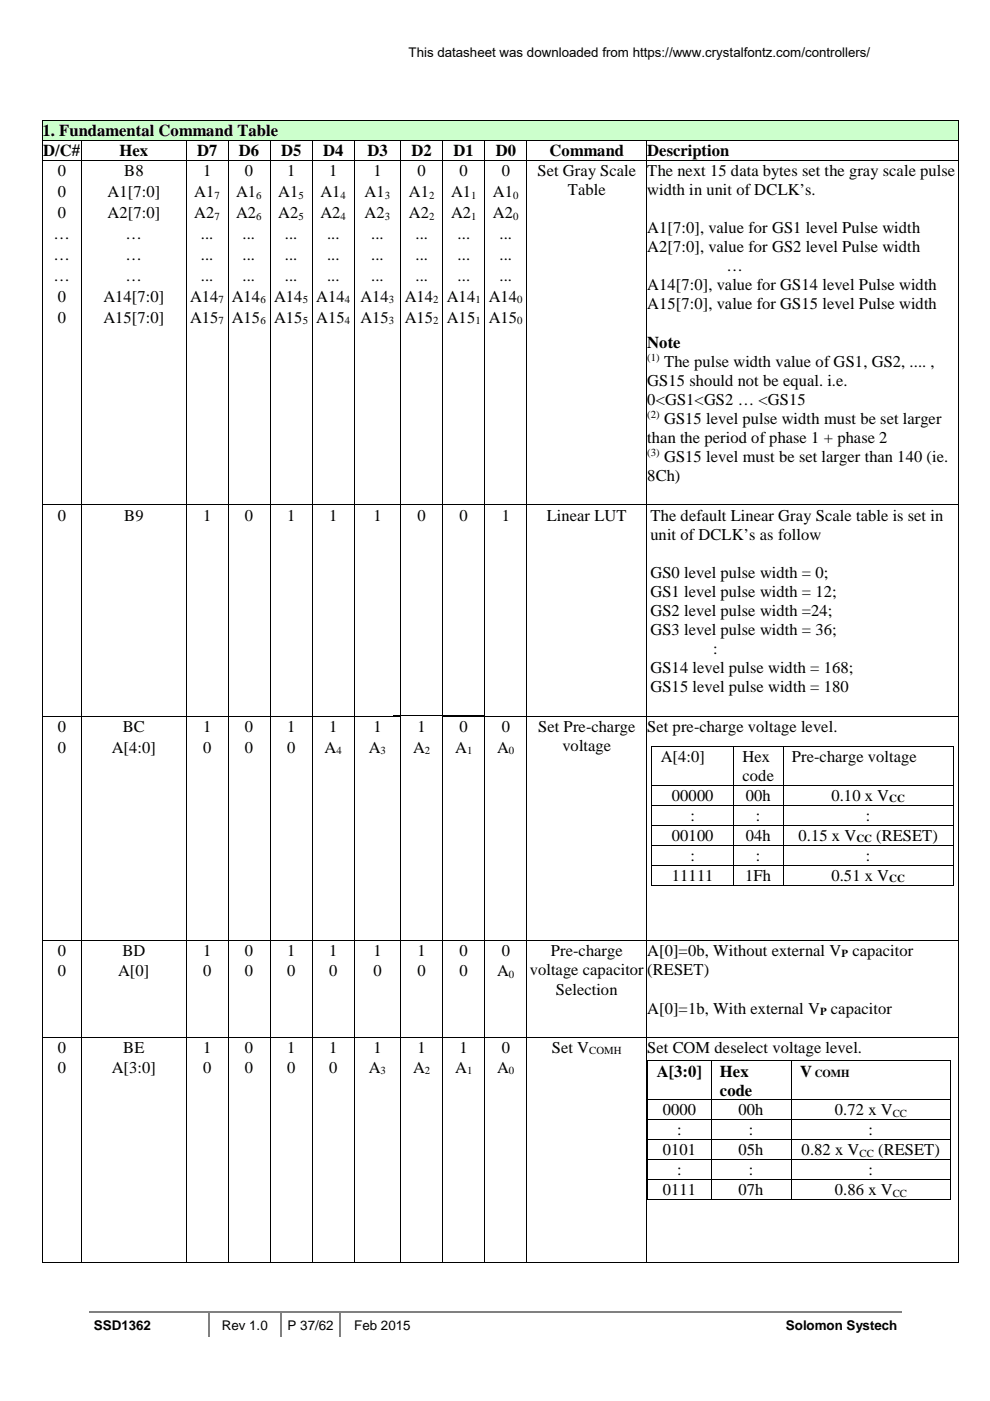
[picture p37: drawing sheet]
<svg xmlns="http://www.w3.org/2000/svg" width="210mm" height="297mm" viewBox="0 0 210 297" stroke-linecap="round" stroke-linejoin="round" font-family="sans-serif">
<defs><g id="words">
<g font-size="3.5">
<text x="9" y="28.8">1. Fundamental Command Table</text>
<text x="9.2" y="33.1">D/C#</text>
<text x="25.4" y="33.1">Hex</text>
<text x="41.8" y="33.1">D7</text>
<text x="50.6" y="33.1">D6</text>
<text x="59.6" y="33.1">D5</text>
<text x="68.5" y="33.1">D4</text>
<text x="77.9" y="33.1">D3</text>
<text x="87.2" y="33.1">D2</text>
<text x="96.2" y="33.1">D1</text>
<text x="105.1" y="33.1">D0</text>
<text x="116.5" y="33.1">Command</text>
<text x="137.2" y="33.1">Description</text>
<text x="12.2" y="37.2">0</text>
<text x="12.2" y="41.8">0</text>
<text x="22.8" y="41.8">A1[7:0]</text>
<text x="26.3" y="37.2">B8</text>
<text x="41.2" y="41.8">A1</text>
<text x="43.1" y="37.2">1</text>
<text x="50" y="41.8">A1</text>
<text x="51.9" y="37.2">0</text>
<text x="59" y="41.8">A1</text>
<text x="60.9" y="37.2">1</text>
<text x="67.9" y="41.8">A1</text>
<text x="69.8" y="37.2">1</text>
<text x="77.3" y="41.8">A1</text>
<text x="79.2" y="37.2">1</text>
<text x="86.7" y="41.8">A1</text>
<text x="88.5" y="37.2">0</text>
<text x="95.6" y="41.8">A1</text>
<text x="97.5" y="37.2">0</text>
<text x="104.5" y="41.8">A1</text>
<text x="106.4" y="37.2">0</text>
<text x="114" y="37.2">Set Gray Scale</text>
<text x="120.4" y="41.3">Table</text>
<text x="137.2" y="37.2">The next 15 data bytes set the gray scale pulse</text>
<text x="137.2" y="41.3">width in unit of DCLK’s.</text>
<text x="12.2" y="46.2">0</text>
<text x="22.8" y="46.2">A2[7:0]</text>
<text x="41.2" y="46.2">A2</text>
<text x="50" y="46.2">A2</text>
<text x="59" y="46.2">A2</text>
<text x="67.9" y="46.2">A2</text>
<text x="77.3" y="46.2">A2</text>
<text x="86.7" y="46.2">A2</text>
<text x="95.6" y="46.2">A2</text>
<text x="104.5" y="46.2">A2</text>
<text x="11.3" y="50.7">…</text>
<text x="26.6" y="50.7">…</text>
<text x="42.6" y="50.7">...</text>
<text x="51.4" y="50.7">...</text>
<text x="60.4" y="50.7">...</text>
<text x="69.3" y="50.7">...</text>
<text x="78.7" y="50.7">...</text>
<text x="88.1" y="50.7">...</text>
<text x="97" y="50.7">...</text>
<text x="105.9" y="50.7">...</text>
<text x="137.2" y="49.4">A1[7:0], value for GS1 level Pulse width</text>
<text x="137.2" y="53.4">A2[7:0], value for GS2 level Pulse width</text>
<text x="11.3" y="55.1">…</text>
<text x="11.3" y="59.6">…</text>
<text x="26.6" y="55.1">…</text>
<text x="26.6" y="59.6">…</text>
<text x="42.6" y="55.1">...</text>
<text x="42.6" y="59.6">...</text>
<text x="51.4" y="55.1">...</text>
<text x="51.4" y="59.6">...</text>
<text x="60.4" y="55.1">...</text>
<text x="60.4" y="59.6">...</text>
<text x="69.3" y="55.1">...</text>
<text x="69.3" y="59.6">...</text>
<text x="78.7" y="55.1">...</text>
<text x="78.7" y="59.6">...</text>
<text x="88.1" y="55.1">...</text>
<text x="88.1" y="59.6">...</text>
<text x="97" y="55.1">...</text>
<text x="97" y="59.6">...</text>
<text x="105.9" y="55.1">...</text>
<text x="105.9" y="59.6">...</text>
<text x="154.1" y="57.5">…</text>
<text x="12.2" y="64">0</text>
<text x="21.9" y="64">A14[7:0]</text>
<text x="40.3" y="64">A14</text>
<text x="49.1" y="64">A14</text>
<text x="58.1" y="64">A14</text>
<text x="67.1" y="64">A14</text>
<text x="76.4" y="64">A14</text>
<text x="85.8" y="64">A14</text>
<text x="94.7" y="64">A14</text>
<text x="103.6" y="64">A14</text>
<text x="137.2" y="65.6">A15[7:0], value for GS15 level Pulse width</text>
<text x="137.2" y="61.5">A14[7:0], value for GS14 level Pulse width</text>
<text x="12.2" y="68.5">0</text>
<text x="21.9" y="68.5">A15[7:0]</text>
<text x="40.3" y="68.5">A15</text>
<text x="49.1" y="68.5">A15</text>
<text x="58.1" y="68.5">A15</text>
<text x="67.1" y="68.5">A15</text>
<text x="76.4" y="68.5">A15</text>
<text x="85.8" y="68.5">A15</text>
<text x="94.7" y="68.5">A15</text>
<text x="103.6" y="68.5">A15</text>
<text x="137.2" y="73.8">Note</text>
<text x="140.8" y="77.7">The pulse width value of GS1, GS2, .... ,</text>
<text x="137.2" y="81.8">GS15 should not be equal. i.e.</text>
<text x="137.2" y="85.9">0&lt;GS1&lt;GS2 … &lt;GS15</text>
<text x="140.8" y="89.9">GS15 level pulse width must be set larger</text>
<text x="137.2" y="93.9">than the period of phase 1 + phase 2</text>
<text x="140.8" y="98">GS15 level must be set larger than 140 (ie.</text>
<text x="137.2" y="102.1">8Ch)</text>
<text x="12.2" y="110.4">0</text>
<text x="26.3" y="110.4">B9</text>
<text x="43.1" y="110.4">1</text>
<text x="51.9" y="110.4">0</text>
<text x="60.9" y="110.4">1</text>
<text x="69.8" y="110.4">1</text>
<text x="79.2" y="110.4">1</text>
<text x="88.5" y="110.4">0</text>
<text x="97.5" y="110.4">0</text>
<text x="106.4" y="110.4">1</text>
<text x="115.9" y="110.4">Linear LUT</text>
<text x="137.9" y="110.4">The default Linear Gray Scale table is set in</text>
<text x="137.9" y="114.4">unit of DCLK’s as follow</text>
<text x="137.9" y="122.5">GS0 level pulse width = 0;</text>
<text x="137.9" y="126.6">GS1 level pulse width = 12;</text>
<text x="137.9" y="130.6">GS2 level pulse width =24;</text>
<text x="137.9" y="134.7">GS3 level pulse width = 36;</text>
<text x="137.9" y="142.8">GS14 level pulse width = 168;</text>
<text x="151.2" y="138.7">:</text>
<text x="137.9" y="146.8">GS15 level pulse width = 180</text>
<text x="12.2" y="155.1">0</text>
<text x="26" y="155.1">BC</text>
<text x="43.1" y="155.1">1</text>
<text x="51.9" y="155.1">0</text>
<text x="60.9" y="155.1">1</text>
<text x="69.8" y="155.1">1</text>
<text x="79.2" y="155.1">1</text>
<text x="88.5" y="155.1">1</text>
<text x="97.5" y="155.1">0</text>
<text x="106.4" y="155.1">0</text>
<text x="114.1" y="155.1">Set Pre-charge</text>
<text x="137.2" y="155.1">Set pre-charge voltage level.</text>
<text x="12.2" y="159.6">0</text>
<text x="23.7" y="159.6">A[4:0]</text>
<text x="43.1" y="159.6">0</text>
<text x="51.9" y="159.6">0</text>
<text x="60.9" y="159.6">0</text>
<text x="68.8" y="159.6">A</text>
<text x="78.2" y="159.6">A</text>
<text x="87.6" y="159.6">A</text>
<text x="96.5" y="159.6">A</text>
<text x="105.4" y="159.6">A</text>
<text x="119.2" y="159.2">voltage</text>
<text x="140.1" y="161.6">A[4:0]</text>
<text x="157.4" y="161.6">Hex</text>
<text x="167.9" y="161.6">Pre-charge voltage</text>
<text x="157.4" y="165.7">code</text>
<text x="142.5" y="169.9">00000</text>
<text x="158.1" y="169.9">00h</text>
<text x="176.3" y="169.9">0.10 x V</text>
<text x="142.5" y="178.4">00100</text>
<text x="146.4" y="174.1">:</text>
<text x="158.1" y="178.4">04h</text>
<text x="160.3" y="174.1">:</text>
<text x="169.3" y="178.4">0.15 x V</text>
<text x="183.6" y="174.1">:</text>
<text x="185.8" y="178.4">(RESET)</text>
<text x="146.4" y="182.6">:</text>
<text x="160.3" y="182.6">:</text>
<text x="183.6" y="182.6">:</text>
<text x="142.5" y="186.8">11111</text>
<text x="158" y="186.8">1Fh</text>
<text x="176.3" y="186.8">0.51 x V</text>
<text x="12.2" y="202.7">0</text>
<text x="26" y="202.7">BD</text>
<text x="43.1" y="202.7">1</text>
<text x="51.9" y="202.7">0</text>
<text x="60.9" y="202.7">1</text>
<text x="69.8" y="202.7">1</text>
<text x="79.2" y="202.7">1</text>
<text x="88.5" y="202.7">1</text>
<text x="97.5" y="202.7">0</text>
<text x="106.4" y="202.7">0</text>
<text x="116.8" y="202.7">Pre-charge</text>
<text x="137.2" y="202.7">A[0]=0b, Without external V capacitor</text>
<text x="12.2" y="207">0</text>
<text x="25.1" y="207">A[0]</text>
<text x="43.1" y="207">0</text>
<text x="51.9" y="207">0</text>
<text x="60.9" y="207">0</text>
<text x="69.8" y="207">0</text>
<text x="79.2" y="207">0</text>
<text x="88.5" y="207">0</text>
<text x="97.5" y="207">0</text>
<text x="105.4" y="207">A</text>
<text x="112.4" y="206.8">voltage capacitor</text>
<text x="137.2" y="206.8">(RESET)</text>
<text x="117.9" y="210.9">Selection</text>
<text x="137.2" y="214.9">A[0]=1b, With external V capacitor</text>
<text x="12.2" y="223.2">0</text>
<text x="12.2" y="227.5">0</text>
<text x="23.7" y="227.5">A[3:0]</text>
<text x="26.1" y="223.2">BE</text>
<text x="43.1" y="223.2">1</text>
<text x="43.1" y="227.5">0</text>
<text x="51.9" y="227.5">0</text>
<text x="51.9" y="223.2">0</text>
<text x="60.9" y="223.2">1</text>
<text x="60.9" y="227.5">0</text>
<text x="69.8" y="223.2">1</text>
<text x="69.8" y="227.5">0</text>
<text x="78.2" y="227.5">A</text>
<text x="79.2" y="223.2">1</text>
<text x="87.6" y="227.5">A</text>
<text x="88.5" y="223.2">1</text>
<text x="96.5" y="227.5">A</text>
<text x="97.5" y="223.2">1</text>
<text x="105.4" y="227.5">A</text>
<text x="106.4" y="223.2">0</text>
<text x="117" y="223.2">Set V</text>
<text x="137.2" y="223.2">Set COM deselect voltage level.</text>
<text x="139.2" y="228.3">A[3:0]</text>
<text x="152.7" y="228.3">Hex</text>
<text x="152.7" y="232.3">code</text>
<text x="169.6" y="228.3">V</text>
<text x="140.5" y="236.5">0000</text>
<text x="156.6" y="236.5">00h</text>
<text x="177" y="236.5">0.72 x V</text>
<text x="140.5" y="244.9">0101</text>
<text x="143.6" y="240.7">:</text>
<text x="156.6" y="244.9">05h</text>
<text x="158.7" y="240.7">:</text>
<text x="170" y="244.9">0.82 x V</text>
<text x="184.1" y="240.7">:</text>
<text x="186.2" y="244.9">(RESET)</text>
<text x="143.6" y="249.1">:</text>
<text x="158.7" y="249.1">:</text>
<text x="184.1" y="249.1">:</text>
<text x="140.5" y="253.4">0111</text>
<text x="156.6" y="253.4">07h</text>
<text x="177" y="253.4">0.86 x V</text>
</g>
<g font-size="2.8">
<text x="86.6" y="12.1">This datasheet was downloaded from https://www.crystalfontz.com/controllers/</text>
<text x="19.9" y="281.9">SSD1362</text>
<text x="47" y="281.9">Rev 1.0</text>
<text x="61" y="281.9">P 37/62</text>
<text x="75.1" y="281.9">Feb 2015</text>
<text x="166.6" y="281.9">Solomon Systech</text>
</g>
<g font-size="2.3">
<text x="45.5" y="42.1">7</text>
<text x="45.5" y="46.6">7</text>
<text x="54.3" y="42.1">6</text>
<text x="54.3" y="46.6">6</text>
<text x="63.3" y="42.1">5</text>
<text x="63.3" y="46.6">5</text>
<text x="72.2" y="42.1">4</text>
<text x="72.2" y="46.6">4</text>
<text x="81.6" y="42.1">3</text>
<text x="81.6" y="46.6">3</text>
<text x="91" y="42.1">2</text>
<text x="91" y="46.6">2</text>
<text x="99.9" y="42.1">1</text>
<text x="99.9" y="46.6">1</text>
<text x="108.8" y="42.1">0</text>
<text x="108.8" y="46.6">0</text>
<text x="46.4" y="64.3">7</text>
<text x="55.2" y="64.3">6</text>
<text x="64.2" y="64.3">5</text>
<text x="73.1" y="64.3">4</text>
<text x="82.5" y="64.3">3</text>
<text x="91.9" y="64.3">2</text>
<text x="100.8" y="64.3">1</text>
<text x="109.7" y="64.3">0</text>
<text x="46.4" y="68.8">7</text>
<text x="55.2" y="68.8">6</text>
<text x="64.2" y="68.8">5</text>
<text x="73.1" y="68.8">4</text>
<text x="82.5" y="68.8">3</text>
<text x="91.9" y="68.8">2</text>
<text x="100.8" y="68.8">1</text>
<text x="109.7" y="68.8">0</text>
<text x="137.2" y="76.5">(1)</text>
<text x="137.2" y="88.7">(2)</text>
<text x="137.2" y="96.8">(3)</text>
<text x="71.3" y="159.9">4</text>
<text x="80.7" y="159.9">3</text>
<text x="90.1" y="159.9">2</text>
<text x="99" y="159.9">1</text>
<text x="107.9" y="159.9">0</text>
<text x="188.6" y="170.1">CC</text>
<text x="181.6" y="178.5">CC</text>
<text x="188.6" y="187">CC</text>
<text x="178.4" y="202.9">P</text>
<text x="107.9" y="207.3">0</text>
<text x="173.9" y="215.1">P</text>
<text x="80.7" y="227.8">3</text>
<text x="90.1" y="227.8">2</text>
<text x="99" y="227.8">1</text>
<text x="107.9" y="227.8">0</text>
<text x="124.9" y="223.5">COMH</text>
<text x="172.8" y="228.4">COMH</text>
<text x="189.3" y="236.8">CC</text>
<text x="182.2" y="245.2">CC</text>
<text x="189.3" y="253.7">CC</text>
</g>
</g></defs>
<path d="M18.9 278.3h25.2" fill="none" stroke="#808080" stroke-width=".34"/>
<path d="M44.1 278.1h.3v.3h-.3z" fill="#808080"/>
<path d="M44.4 278.3h14.9" fill="none" stroke="#808080" stroke-width=".34"/>
<path d="M59.3 278.1h.3v.3h-.3z" fill="#808080"/>
<path d="M59.6 278.3h12.4" fill="none" stroke="#808080" stroke-width=".34"/>
<path d="M72 278.1h.3v.3h-.3z" fill="#808080"/>
<path d="M72.3 278.3h17.7" fill="none" stroke="#808080" stroke-width=".34"/>
<path d="M90 278.1h.3v.3h-.3z" fill="#808080"/>
<path d="M90.3 278.3h71.6" fill="none" stroke="#808080" stroke-width=".34"/>
<path d="M161.9 278.1h.4v.3h-.4z" fill="#808080"/>
<path d="M44.3 278.4v5.1M59.5 278.4v5.1M72.2 278.4v5.1M162.3 278.3h29" fill="none" stroke="#808080" stroke-width=".34"/>
<path d="M9 25.6h194.2v4h-194.2z" fill="#cfc"/>
<g fill="#000">
<path d="M8.8 25.4h.2v.2h-.2zM8.8 29.6h.2v.2h-.2zM8.8 33.9h.2v.1h-.2zM8.8 38.3h.2v.2h-.2zM17.2 29.6h.2v.2h-.2zM17.2 33.9h.2v.1h-.2zM17.2 38.3h.2v.2h-.2zM39.5 29.6h.1v.2h-.1zM39.5 33.9h.1v.1h-.1zM39.5 38.3h.1v.2h-.1zM48.3 29.6h.1v.2h-.1zM48.3 33.9h.1v.1h-.1z"/>
<path d="M48.3 38.3h.1v.2h-.1zM57.2 29.6h.2v.2h-.2zM57.2 33.9h.2v.1h-.2zM57.2 38.3h.2v.2h-.2zM66.2 29.6h.1v.2h-.1zM66.2 33.9h.1v.1h-.1zM66.2 38.3h.1v.2h-.1zM75.1 29.6h.1v.2h-.1zM75.1 33.9h.1v.1h-.1zM75.1 38.3h.1v.2h-.1zM84.9 29.6h.1v.2h-.1zM84.9 33.9h.1v.1h-.1z"/>
<path d="M84.9 38.3h.1v.2h-.1zM93.8 29.6h.2v.2h-.2zM93.8 33.9h.2v.1h-.2zM93.8 38.3h.2v.2h-.2zM102.7 29.6h.2v.2h-.2zM102.7 33.9h.2v.1h-.2zM102.7 38.3h.2v.2h-.2zM111.6 29.6h.2v.2h-.2zM111.6 33.9h.2v.1h-.2zM111.6 38.3h.2v.2h-.2zM137.1 29.6h.1v.2h-.1zM137.1 33.9h.1v.1h-.1z"/>
<path d="M137.1 38.3h.1v.2h-.1zM203.2 25.4h.1v.2h-.1zM203.2 29.6h.1v.2h-.1zM203.2 33.9h.1v.1h-.1zM203.2 38.3h.1v.2h-.1zM8.8 42.8h.2v.1h-.2zM8.8 47.2h.2v.2h-.2zM8.8 51.6h.2v.2h-.2zM8.8 56.1h.2v.2h-.2zM17.2 42.8h.2v.1h-.2zM17.2 47.2h.2v.2h-.2zM17.2 51.6h.2v.2h-.2z"/>
<path d="M17.2 56.1h.2v.2h-.2zM39.5 42.8h.1v.1h-.1zM39.5 47.2h.1v.2h-.1zM39.5 51.6h.1v.2h-.1zM39.5 56.1h.1v.2h-.1zM48.3 42.8h.1v.1h-.1zM48.3 47.2h.1v.2h-.1zM48.3 51.6h.1v.2h-.1zM48.3 56.1h.1v.2h-.1zM57.2 42.8h.2v.1h-.2zM57.2 47.2h.2v.2h-.2zM57.2 51.6h.2v.2h-.2z"/>
<path d="M57.2 56.1h.2v.2h-.2zM66.2 42.8h.1v.1h-.1zM66.2 47.2h.1v.2h-.1zM66.2 51.6h.1v.2h-.1zM66.2 56.1h.1v.2h-.1zM75.1 42.8h.1v.1h-.1zM75.1 47.2h.1v.2h-.1zM75.1 51.6h.1v.2h-.1zM75.1 56.1h.1v.2h-.1zM84.9 42.8h.1v.1h-.1zM84.9 47.2h.1v.2h-.1zM84.9 51.6h.1v.2h-.1z"/>
<path d="M84.9 56.1h.1v.2h-.1zM93.8 42.8h.2v.1h-.2zM93.8 47.2h.2v.2h-.2zM93.8 51.6h.2v.2h-.2zM93.8 56.1h.2v.2h-.2zM102.7 42.8h.2v.1h-.2zM102.7 47.2h.2v.2h-.2zM102.7 51.6h.2v.2h-.2zM102.7 56.1h.2v.2h-.2zM111.6 42.8h.2v.1h-.2zM111.6 47.2h.2v.2h-.2zM111.6 51.6h.2v.2h-.2z"/>
<path d="M111.6 56.1h.2v.2h-.2zM137.1 42.8h.1v.1h-.1zM137.1 47.2h.1v.2h-.1zM137.1 51.6h.1v.2h-.1zM137.1 56.1h.1v.2h-.1zM203.2 42.8h.1v.1h-.1zM203.2 47.2h.1v.2h-.1zM203.2 51.6h.1v.2h-.1zM203.2 56.1h.1v.2h-.1zM8.8 60.5h.2v.2h-.2zM8.8 65h.2v.2h-.2zM8.8 69.4h.2v.2h-.2z"/>
<path d="M17.2 60.5h.2v.2h-.2zM17.2 65h.2v.2h-.2zM17.2 69.4h.2v.2h-.2zM39.5 60.5h.1v.2h-.1zM39.5 65h.1v.2h-.1zM39.5 69.4h.1v.2h-.1zM48.3 60.5h.1v.2h-.1zM48.3 65h.1v.2h-.1zM48.3 69.4h.1v.2h-.1zM57.2 60.5h.2v.2h-.2zM57.2 65h.2v.2h-.2zM57.2 69.4h.2v.2h-.2z"/>
<path d="M66.2 60.5h.1v.2h-.1zM66.2 65h.1v.2h-.1zM66.2 69.4h.1v.2h-.1zM75.1 60.5h.1v.2h-.1zM75.1 65h.1v.2h-.1zM75.1 69.4h.1v.2h-.1zM84.9 60.5h.1v.2h-.1zM84.9 65h.1v.2h-.1zM84.9 69.4h.1v.2h-.1zM93.8 60.5h.2v.2h-.2zM93.8 65h.2v.2h-.2zM93.8 69.4h.2v.2h-.2z"/>
<path d="M102.7 60.5h.2v.2h-.2zM102.7 65h.2v.2h-.2zM102.7 69.4h.2v.2h-.2zM111.6 60.5h.2v.2h-.2zM111.6 65h.2v.2h-.2zM111.6 69.4h.2v.2h-.2zM137.1 60.5h.1v.2h-.1zM137.1 65h.1v.2h-.1zM137.1 69.4h.1v.2h-.1zM203.2 60.5h.1v.2h-.1zM203.2 65h.1v.2h-.1zM203.2 69.4h.1v.2h-.1z"/>
<path d="M8.8 107h.2v.1h-.2zM8.8 111.4h.2v.2h-.2zM17.2 107h.2v.1h-.2zM17.2 111.4h.2v.2h-.2zM39.5 107h.1v.1h-.1zM39.5 111.4h.1v.2h-.1zM48.3 107h.1v.1h-.1zM48.3 111.4h.1v.2h-.1zM57.2 107h.2v.1h-.2zM57.2 111.4h.2v.2h-.2zM66.2 107h.1v.1h-.1zM66.2 111.4h.1v.2h-.1z"/>
<path d="M75.1 107h.1v.1h-.1zM75.1 111.4h.1v.2h-.1zM84.9 107h.1v.1h-.1zM84.9 111.4h.1v.2h-.1zM93.8 107h.2v.1h-.2zM93.8 111.4h.2v.2h-.2zM102.7 107h.2v.1h-.2zM102.7 111.4h.2v.2h-.2zM111.6 107h.2v.1h-.2zM111.6 111.4h.2v.2h-.2zM137.1 107h.1v.1h-.1zM137.1 111.4h.1v.2h-.1z"/>
<path d="M203.2 107h.1v.1h-.1zM203.2 111.4h.1v.2h-.1zM8.8 120.1h.2v.2h-.2zM17.2 120.1h.2v.2h-.2zM39.5 120.1h.1v.2h-.1zM48.3 120.1h.1v.2h-.1zM57.2 120.1h.2v.2h-.2zM66.2 120.1h.1v.2h-.1zM75.1 120.1h.1v.2h-.1zM84.9 120.1h.1v.2h-.1zM93.8 120.1h.2v.2h-.2zM102.7 120.1h.2v.2h-.2z"/>
<path d="M111.6 120.1h.2v.2h-.2zM137.1 120.1h.1v.2h-.1zM8.8 151.8h.2v.1h-.2zM8.8 156.2h.2v.2h-.2zM17.2 151.8h.2v.1h-.2zM17.2 156.2h.2v.2h-.2zM39.5 151.8h.1v.1h-.1zM39.5 156.2h.1v.2h-.1zM48.3 151.8h.1v.1h-.1zM48.3 156.2h.1v.2h-.1zM57.2 151.8h.2v.1h-.2zM57.2 156.2h.2v.2h-.2z"/>
<path d="M66.2 151.8h.1v.1h-.1zM66.2 156.2h.1v.2h-.1zM75.1 151.8h.1v.1h-.1zM75.1 156.2h.1v.2h-.1zM84.9 156.2h.1v.2h-.1zM93.8 156.2h.2v.2h-.2zM102.7 151.8h.2v.1h-.2zM102.7 156.2h.2v.2h-.2zM111.6 151.8h.2v.1h-.2zM111.6 156.2h.2v.2h-.2zM137.1 151.8h.1v.1h-.1zM137.1 156.2h.1v.2h-.1z"/>
<path d="M138.1 158.3h.2v.2h-.2zM155.4 158.3h.2v.2h-.2zM165.9 158.3h.2v.2h-.2zM202.1 158.3h.2v.2h-.2zM203.2 151.8h.1v.1h-.1zM203.2 156.2h.1v.2h-.1zM8.8 160.7h.2v.1h-.2zM17.2 160.7h.2v.1h-.2zM39.5 160.7h.1v.1h-.1zM48.3 160.7h.1v.1h-.1zM57.2 160.7h.2v.1h-.2zM66.2 160.7h.1v.1h-.1z"/>
<path d="M75.1 160.7h.1v.1h-.1zM102.7 160.7h.2v.1h-.2zM111.6 160.7h.2v.1h-.2zM137.1 160.7h.1v.1h-.1zM138.1 166.5h.2v.2h-.2zM138.1 170.8h.2v.1h-.2zM138.1 175h.2v.2h-.2zM138.1 179.2h.2v.2h-.2zM155.4 166.5h.2v.2h-.2zM155.4 170.8h.2v.1h-.2zM155.4 175h.2v.2h-.2zM155.4 179.2h.2v.2h-.2z"/>
<path d="M165.9 166.5h.2v.2h-.2zM165.9 170.8h.2v.1h-.2zM165.9 175h.2v.2h-.2zM165.9 179.2h.2v.2h-.2zM202.1 166.5h.2v.2h-.2zM202.1 170.8h.2v.1h-.2zM202.1 175h.2v.2h-.2zM202.1 179.2h.2v.2h-.2zM203.2 160.7h.1v.1h-.1zM8.8 199.4h.2v.2h-.2zM17.2 199.4h.2v.2h-.2zM39.5 199.4h.1v.2h-.1z"/>
<path d="M48.3 199.4h.1v.2h-.1zM57.2 199.4h.2v.2h-.2zM66.2 199.4h.1v.2h-.1zM75.1 199.4h.1v.2h-.1zM84.9 199.4h.1v.2h-.1zM93.8 199.4h.2v.2h-.2zM102.7 199.4h.2v.2h-.2zM111.6 199.4h.2v.2h-.2zM137.1 199.4h.1v.2h-.1zM138.1 183.5h.2v.1h-.2zM138.1 187.7h.2v.2h-.2zM155.4 183.5h.2v.1h-.2z"/>
<path d="M155.4 187.7h.2v.2h-.2zM165.9 183.5h.2v.1h-.2zM165.9 187.7h.2v.2h-.2zM202.1 183.5h.2v.1h-.2zM202.1 187.7h.2v.2h-.2zM203.2 199.4h.1v.2h-.1zM8.8 219.8h.2v.2h-.2zM17.2 219.8h.2v.2h-.2zM39.5 219.8h.1v.2h-.1zM48.3 219.8h.1v.2h-.1zM57.2 219.8h.2v.2h-.2zM66.2 219.8h.1v.2h-.1z"/>
<path d="M75.1 219.8h.1v.2h-.1zM84.9 219.8h.1v.2h-.1zM93.8 219.8h.2v.2h-.2zM102.7 219.8h.2v.2h-.2zM111.6 219.8h.2v.2h-.2zM137.1 219.8h.1v.2h-.1zM137.2 224.8h.2v.2h-.2zM137.2 233.1h.2v.2h-.2zM137.2 237.3h.2v.2h-.2zM150.7 224.8h.1v.2h-.1zM150.7 233.1h.1v.2h-.1zM150.7 237.3h.1v.2h-.1z"/>
<path d="M167.6 224.8h.2v.2h-.2zM167.6 233.1h.2v.2h-.2zM167.6 237.3h.2v.2h-.2zM201.5 224.8h.2v.2h-.2zM201.5 233.1h.2v.2h-.2zM201.5 237.3h.2v.2h-.2zM203.2 219.8h.1v.2h-.1zM137.2 241.6h.2v.1h-.2zM137.2 245.8h.2v.2h-.2zM137.2 250h.2v.2h-.2zM137.2 254.3h.2v.1h-.2zM150.7 241.6h.1v.1h-.1z"/>
<path d="M150.7 245.8h.1v.2h-.1zM150.7 250h.1v.2h-.1zM150.7 254.3h.1v.1h-.1zM167.6 241.6h.2v.1h-.2zM167.6 245.8h.2v.2h-.2zM167.6 250h.2v.2h-.2zM167.6 254.3h.2v.1h-.2zM201.5 241.6h.2v.1h-.2zM201.5 245.8h.2v.2h-.2zM201.5 250h.2v.2h-.2zM201.5 254.3h.2v.1h-.2zM8.8 267.6h.2v.2h-.2z"/>
<path d="M17.2 267.6h.2v.2h-.2zM39.5 267.6h.1v.2h-.1zM48.3 267.6h.1v.2h-.1zM57.2 267.6h.2v.2h-.2zM66.2 267.6h.1v.2h-.1zM75.1 267.6h.1v.2h-.1zM84.9 267.6h.1v.2h-.1zM93.8 267.6h.2v.2h-.2zM102.7 267.6h.2v.2h-.2zM111.6 267.6h.2v.2h-.2zM137.1 267.6h.1v.2h-.1zM203.2 267.6h.1v.2h-.1z"/>
</g>
<g fill="none" stroke="#000" stroke-width=".21">
<path d="M8.9 25.6v4M8.9 29.8v4.1M8.9 34v4.3M8.9 38.5v4.3M9 25.5h194.2M9 29.7h8.2M9 34h8.2M17.3 29.8v4.1M17.3 34v4.3M17.3 38.5v4.3M17.4 29.7h22.1M17.4 34h22.1"/>
<path d="M39.5 29.8v4.1M39.5 34v4.3M39.5 38.5v4.3M39.6 29.7h8.7M39.6 34h8.7M48.3 29.8v4.1M48.3 34v4.3M48.3 38.5v4.3M48.4 29.7h8.8M48.4 34h8.8M57.3 29.8v4.1M57.3 34v4.3"/>
<path d="M57.3 38.5v4.3M57.4 29.7h8.8M57.4 34h8.8M66.3 29.8v4.1M66.3 34v4.3M66.3 38.5v4.3M66.3 29.7h8.8M66.3 34h8.8M75.1 29.8v4.1M75.1 34v4.3M75.1 38.5v4.3M75.2 29.7h9.7"/>
<path d="M75.2 34h9.7M85 29.8v4.1M85 34v4.3M85 38.5v4.3M85 29.7h8.8M85 34h8.8M93.9 29.8v4.1M93.9 34v4.3M93.9 38.5v4.3M94 29.7h8.7M94 34h8.7M102.8 29.8v4.1"/>
<path d="M102.8 34v4.3M102.8 38.5v4.3M102.9 29.7h8.7M102.9 34h8.7M111.7 29.8v4.1M111.7 34v4.3M111.7 38.5v4.3M111.8 29.7h25.3M111.8 34h25.3M137.2 29.8v4.1M137.2 34v4.3M137.2 38.5v4.3"/>
<path d="M137.2 29.7h66M137.2 34h66M203.2 25.6v4M203.2 29.8v4.1M203.2 34v4.3M203.2 38.5v4.3M8.9 42.9v4.3M8.9 47.4v4.2M8.9 51.8v4.3M8.9 56.3v4.2M17.3 42.9v4.3M17.3 47.4v4.2"/>
<path d="M17.3 51.8v4.3M17.3 56.3v4.2M39.5 42.9v4.3M39.5 47.4v4.2M39.5 51.8v4.3M39.5 56.3v4.2M48.3 42.9v4.3M48.3 47.4v4.2M48.3 51.8v4.3M48.3 56.3v4.2M57.3 42.9v4.3M57.3 47.4v4.2"/>
<path d="M57.3 51.8v4.3M57.3 56.3v4.2M66.3 42.9v4.3M66.3 47.4v4.2M66.3 51.8v4.3M66.3 56.3v4.2M75.1 42.9v4.3M75.1 47.4v4.2M75.1 51.8v4.3M75.1 56.3v4.2M85 42.9v4.3M85 47.4v4.2"/>
<path d="M85 51.8v4.3M85 56.3v4.2M93.9 42.9v4.3M93.9 47.4v4.2M93.9 51.8v4.3M93.9 56.3v4.2M102.8 42.9v4.3M102.8 47.4v4.2M102.8 51.8v4.3M102.8 56.3v4.2M111.7 42.9v4.3M111.7 47.4v4.2"/>
<path d="M111.7 51.8v4.3M111.7 56.3v4.2M137.2 42.9v4.3M137.2 47.4v4.2M137.2 51.8v4.3M137.2 56.3v4.2M203.2 42.9v4.3M203.2 47.4v4.2M203.2 51.8v4.3M203.2 56.3v4.2M8.9 60.7v4.3M8.9 65.2v4.2"/>
<path d="M8.9 69.6v37.4M17.3 60.7v4.3M17.3 65.2v4.2M17.3 69.6v37.4M39.5 60.7v4.3M39.5 65.2v4.2M39.5 69.6v37.4M48.3 60.7v4.3M48.3 65.2v4.2M48.3 69.6v37.4M57.3 60.7v4.3M57.3 65.2v4.2"/>
<path d="M57.3 69.6v37.4M66.3 60.7v4.3M66.3 65.2v4.2M66.3 69.6v37.4M75.1 60.7v4.3M75.1 65.2v4.2M75.1 69.6v37.4M85 60.7v4.3M85 65.2v4.2M85 69.6v37.4M93.9 60.7v4.3M93.9 65.2v4.2"/>
<path d="M93.9 69.6v37.4M102.8 60.7v4.3M102.8 65.2v4.2M102.8 69.6v37.4M111.7 60.7v4.3M111.7 65.2v4.2M111.7 69.6v37.4M137.2 60.7v4.3M137.2 65.2v4.2M137.2 69.6v37.4M203.2 60.7v4.3M203.2 65.2v4.2"/>
<path d="M203.2 69.6v37.4M8.9 107.1v4.3M8.9 111.6v8.5M9 107.1h8.2M17.3 107.1v4.3M17.3 111.6v8.5M17.4 107.1h22.1M39.5 107.1v4.3M39.5 111.6v8.5M39.6 107.1h8.7M48.3 107.1v4.3M48.3 111.6v8.5"/>
<path d="M48.4 107.1h8.8M57.3 107.1v4.3M57.3 111.6v8.5M57.4 107.1h8.8M66.3 107.1v4.3M66.3 111.6v8.5M66.3 107.1h8.8M75.1 107.1v4.3M75.1 111.6v8.5M75.2 107.1h9.7M85 107.1v4.3M85 111.6v8.5"/>
<path d="M85 107.1h8.8M93.9 107.1v4.3M93.9 111.6v8.5M94 107.1h8.7M102.8 107.1v4.3M102.8 111.6v8.5M102.9 107.1h8.7M111.7 107.1v4.3M111.7 111.6v8.5M111.8 107.1h25.3M137.2 107.1v4.3M137.2 111.6v8.5"/>
<path d="M137.2 107.1h66M203.2 107.1v4.3M203.2 111.6v8.5M8.9 120.3v31.5M17.3 120.3v31.5M39.5 120.3v31.5M48.3 120.3v31.5M57.3 120.3v31.5M66.3 120.3v31.5M75.1 120.3v31.5M85 120.3v31.5M93.9 120.3v31.5"/>
<path d="M102.8 120.3v31.5M111.7 120.3v31.5M137.2 120.3v31.5M203.2 120.3v31.5M8.9 151.9v4.3M8.9 156.4v4.3M9 151.8h8.2M17.3 151.9v4.3M17.3 156.4v4.3M17.4 151.8h22.1M39.5 151.9v4.3M39.5 156.4v4.3"/>
<path d="M39.6 151.8h8.7M48.3 151.9v4.3M48.3 156.4v4.3M48.4 151.8h8.8M57.3 151.9v4.3M57.3 156.4v4.3M57.4 151.8h8.8M66.3 151.9v4.3M66.3 156.4v4.3M66.3 151.8h8.8M75.1 151.9v4.3M75.1 156.4v4.3"/>
<path d="M75.2 151.8h9.7M83.4 151.8h19.3M85 151.9v4.3M85 156.4v4.3M93.9 151.9v4.3M93.9 156.4v4.3M94 151.8h8.7M102.8 151.9v4.3M102.8 156.4v4.3M102.9 151.8h8.7M111.7 151.9v4.3M111.7 156.4v4.3"/>
<path d="M111.8 151.8h25.3M137.2 151.9v4.3M137.2 156.4v4.3M137.2 151.8h66M138.2 158.5v8M138.3 158.4h17.1M155.5 158.5v8M155.6 158.4h10.3M166 158.5v8M166.1 158.4h36M202.2 158.5v8M203.2 151.9v4.3"/>
<path d="M203.2 156.4v4.3M8.9 160.8v38.6M17.3 160.8v38.6M39.5 160.8v38.6M48.3 160.8v38.6M57.3 160.8v38.6M66.3 160.8v38.6M75.1 160.8v38.6M85 160.8v38.6M93.9 160.8v38.6M102.8 160.8v38.6M111.7 160.8v38.6"/>
<path d="M137.2 160.8v38.6M138.2 166.7v4.1M138.2 170.9v4.1M138.2 175.2v4M138.2 179.4v4.1M138.3 166.6h17.1M138.3 170.9h17.1M138.3 175.1h17.1M138.3 179.3h17.1M155.5 166.7v4.1M155.5 170.9v4.1M155.5 175.2v4"/>
<path d="M155.5 179.4v4.1M155.6 166.6h10.3M155.6 170.9h10.3M155.6 175.1h10.3M155.6 179.3h10.3M166 166.7v4.1M166 170.9v4.1M166 175.2v4M166 179.4v4.1M166.1 166.6h36M166.1 170.9h36M166.1 175.1h36"/>
<path d="M166.1 179.3h36M202.2 166.7v4.1M202.2 170.9v4.1M202.2 175.2v4M202.2 179.4v4.1M203.2 160.8v38.6M8.9 199.6v20.2M9 199.5h8.2M17.3 199.6v20.2M17.4 199.5h22.1M39.5 199.6v20.2M39.6 199.5h8.7"/>
<path d="M48.3 199.6v20.2M48.4 199.5h8.8M57.3 199.6v20.2M57.4 199.5h8.8M66.3 199.6v20.2M66.3 199.5h8.8M75.1 199.6v20.2M75.2 199.5h9.7M85 199.6v20.2M85 199.5h8.8M93.9 199.6v20.2M94 199.5h8.7"/>
<path d="M102.8 199.6v20.2M102.9 199.5h8.7M111.7 199.6v20.2M111.8 199.5h25.3M137.2 199.6v20.2M137.2 199.5h66M138.2 183.6v4.1M138.3 183.6h17.1M138.3 187.8h17.1M155.5 183.6v4.1M155.6 183.6h10.3M155.6 187.8h10.3"/>
<path d="M166 183.6v4.1M166.1 183.6h36M166.1 187.8h36M202.2 183.6v4.1M203.2 199.6v20.2M9 219.9h8.2M17.4 219.9h22.1M39.6 219.9h8.7M48.4 219.9h8.8M57.4 219.9h8.8M66.3 219.9h8.8M75.2 219.9h9.7"/>
<path d="M85 219.9h8.8M94 219.9h8.7M102.9 219.9h8.7M111.8 219.9h25.3M137.2 219.9h66M8.9 220v47.6M17.3 220v47.6M39.5 220v47.6M48.3 220v47.6M57.3 220v47.6M66.3 220v47.6M75.1 220v47.6"/>
<path d="M85 220v47.6M93.9 220v47.6M102.8 220v47.6M111.7 220v47.6M137.2 220v47.6M137.3 225v8.1M137.3 233.3v4M137.3 237.5v4.1M137.4 224.9h13.3M137.4 233.2h13.3M137.4 237.4h13.3M150.7 225v8.1"/>
<path d="M150.7 233.3v4M150.7 237.5v4.1M150.8 224.9h16.8M150.8 233.2h16.8M150.8 237.4h16.8M167.7 225v8.1M167.7 233.3v4M167.7 237.5v4.1M167.8 224.9h33.7M167.8 233.2h33.7M167.8 237.4h33.7M201.6 225v8.1"/>
<path d="M201.6 233.3v4M201.6 237.5v4.1M203.2 220v47.6M137.3 241.7v4.1M137.3 246v4M137.3 250.2v4.1M137.4 241.6h13.3M137.4 245.9h13.3M137.4 250.1h13.3M137.4 254.3h13.3M150.7 241.7v4.1M150.7 246v4"/>
<path d="M150.7 250.2v4.1M150.8 241.6h16.8M150.8 245.9h16.8M150.8 250.1h16.8M150.8 254.3h16.8M167.7 241.7v4.1M167.7 246v4M167.7 250.2v4.1M167.8 241.6h33.7M167.8 245.9h33.7M167.8 250.1h33.7M167.8 254.3h33.7"/>
<path d="M201.6 241.7v4.1M201.6 246v4M201.6 250.2v4.1M9 267.7h8.2M17.4 267.7h22.1M39.6 267.7h8.7M48.4 267.7h8.8M57.4 267.7h8.8M66.3 267.7h8.8M75.2 267.7h9.7M85 267.7h8.8M94 267.7h8.7"/>
<path d="M102.9 267.7h8.7M111.8 267.7h25.3M137.2 267.7h66"/>
</g>
<use href="#words"/>
</svg>
